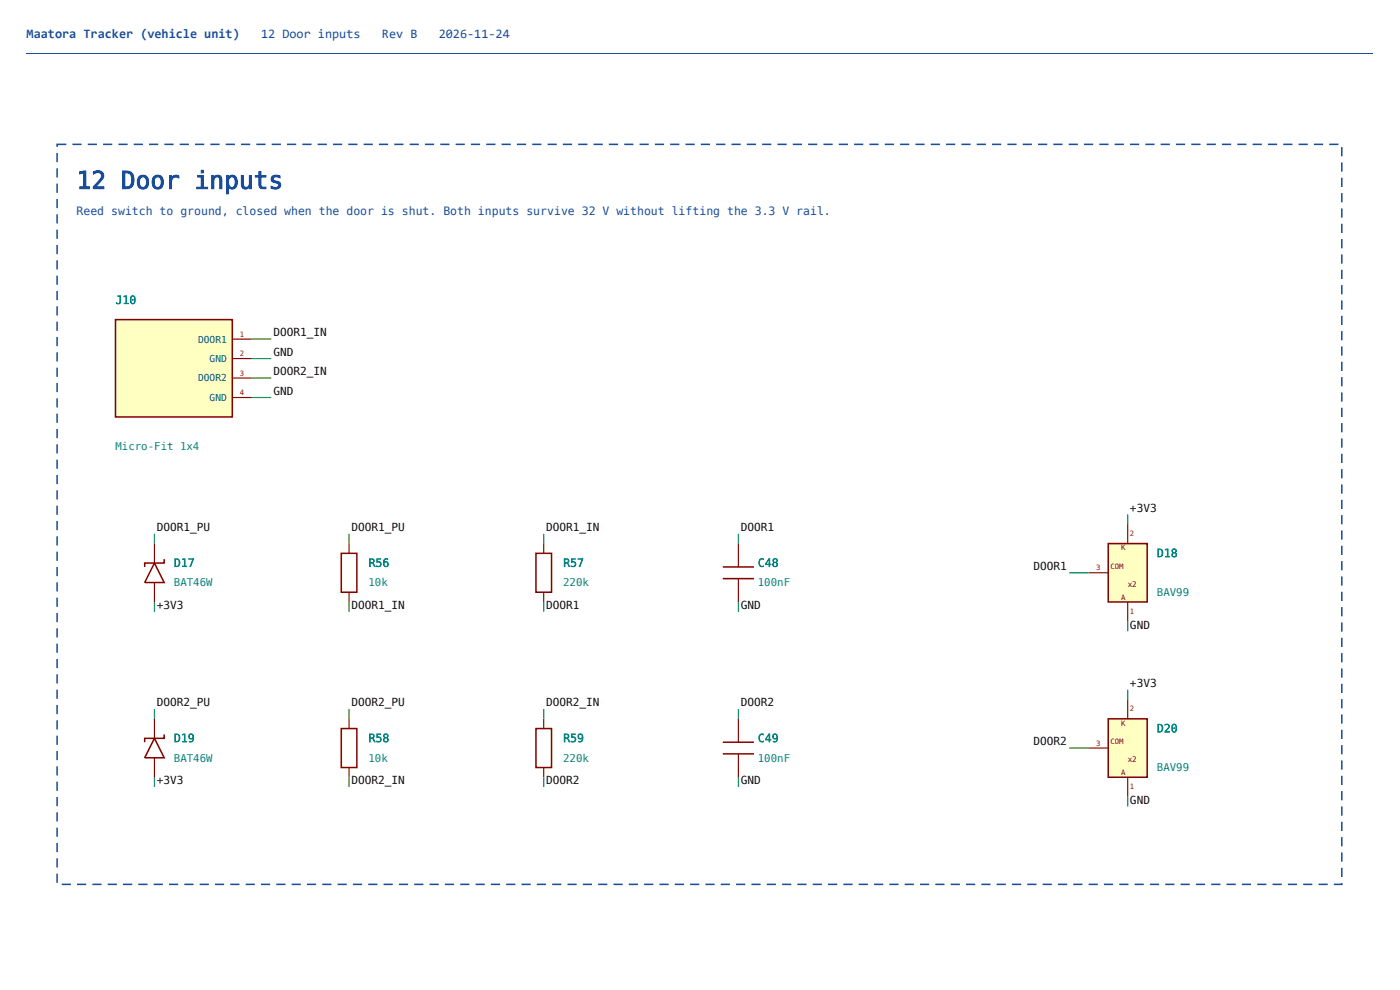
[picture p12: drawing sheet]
<svg xmlns="http://www.w3.org/2000/svg" width="420mm" height="297mm" viewBox="0 0 420 297" stroke-linecap="round" stroke-linejoin="round" font-family="sans-serif">
<defs><g id="words">
<text font-size="7.4" fill="#1a4d99" x="23" y="56.6">12 Door inputs</text>
<g font-size="3.9" fill="#1a4d99">
<text x="8" y="11.4">Maatora Tracker (vehicle unit)</text>
<text x="78.4" y="11.4">12 Door inputs</text>
<text x="114.6" y="11.4">Rev B</text>
<text x="131.7" y="11.4">2026-11-24</text>
</g>
<text font-size="3.5" fill="#1a4d99" x="23" y="64.5">Reed switch to ground, closed when the door is shut. Both inputs survive 32 V without lifting the 3.3 V rail.</text>
<g font-size="3.5" fill="#008484">
<text x="34.7" y="91.2">J10</text>
<text x="347.2" y="167.1">D18</text>
<text x="52.2" y="170.1">D17</text>
<text x="110.6" y="170.1">R56</text>
<text x="169" y="170.1">R57</text>
<text x="227.5" y="170.1">C48</text>
<text x="347.2" y="219.7">D20</text>
<text x="52.2" y="222.6">D19</text>
<text x="110.6" y="222.6">R58</text>
<text x="169" y="222.6">R59</text>
<text x="227.5" y="222.6">C49</text>
</g>
<g font-size="3.3" fill="#0f0f0f">
<text x="82.1" y="100.9">DOOR1_IN</text>
<text x="82.1" y="106.8">GND</text>
<text x="82.1" y="112.6">DOOR2_IN</text>
<text x="82.1" y="118.5">GND</text>
<text x="339.2" y="153.5">+3V3</text>
<text x="47" y="159.3">DOOR1_PU</text>
<text x="105.5" y="159.3">DOOR1_PU</text>
<text x="163.9" y="159.3">DOOR1_IN</text>
<text x="222.3" y="159.3">DOOR1</text>
<text x="310.2" y="171">DOOR1</text>
<text x="47" y="182.7">+3V3</text>
<text x="105.5" y="182.7">DOOR1_IN</text>
<text x="163.9" y="182.7">DOOR1</text>
<text x="222.3" y="182.7">GND</text>
<text x="339.2" y="188.6">GND</text>
<text x="339.2" y="206.1">+3V3</text>
<text x="47" y="211.9">DOOR2_PU</text>
<text x="105.5" y="211.9">DOOR2_PU</text>
<text x="163.9" y="211.9">DOOR2_IN</text>
<text x="222.3" y="211.9">DOOR2</text>
<text x="310.2" y="223.6">DOOR2</text>
<text x="47" y="235.3">+3V3</text>
<text x="105.5" y="235.3">DOOR2_IN</text>
<text x="163.9" y="235.3">DOOR2</text>
<text x="222.3" y="235.3">GND</text>
<text x="339.2" y="241.1">GND</text>
</g>
<g font-size="3.2" fill="#008484">
<text x="34.7" y="135">Micro-Fit 1x4</text>
<text x="52.2" y="175.9">BAT46W</text>
<text x="110.6" y="175.9">10k</text>
<text x="169" y="175.9">220k</text>
<text x="227.5" y="175.9">100nF</text>
<text x="347.2" y="178.8">BAV99</text>
<text x="52.2" y="228.5">BAT46W</text>
<text x="110.6" y="228.5">10k</text>
<text x="169" y="228.5">220k</text>
<text x="227.5" y="228.5">100nF</text>
<text x="347.2" y="231.4">BAV99</text>
</g>
<g font-size="2.9" fill="#006464">
<text x="59.5" y="102.8">DOOR1</text>
<text x="62.9" y="108.6">GND</text>
<text x="59.5" y="114.5">DOOR2</text>
<text x="62.9" y="120.3">GND</text>
</g>
<g font-size="2.3" fill="#840000">
<text x="338.5" y="176.1">x2</text>
<text x="338.5" y="228.7">x2</text>
</g>
<g font-size="2.2" fill="#a90000">
<text x="72" y="101">1</text>
<text x="72" y="106.9">2</text>
<text x="72" y="112.7">3</text>
<text x="72" y="118.6">4</text>
<text x="339.2" y="160.8">2</text>
<text x="336.5" y="165.1">K</text>
<text x="329" y="171.2">3</text>
<text x="333.3" y="170.7">COM</text>
<text x="336.5" y="179.9">A</text>
<text x="339.2" y="184.2">1</text>
<text x="339.2" y="213.4">2</text>
<text x="336.5" y="217.7">K</text>
<text x="329" y="223.7">3</text>
<text x="333.3" y="223.3">COM</text>
<text x="336.5" y="232.5">A</text>
<text x="339.2" y="236.8">1</text>
</g>
</g></defs>
<path d="M7.9 16h404.1" fill="none" stroke="#1a4d99" stroke-width=".3"/>
<path d="M7.9 34.1h404v240.4h-404z" fill="#fff"/>
<path d="M21.7 43.1h2.8v.4h-2.8zM26.3 43.1h2.8v.4h-2.8zM30.9 43.1h2.8v.4h-2.8zM35.5 43.1h2.8v.4h-2.8zM40.1 43.1h2.8v.4h-2.8zM44.7 43.1h2.8v.4h-2.8zM49.3 43.1h2.8v.4h-2.8zM53.9 43.1h2.8v.4h-2.8zM58.5 43.1h2.8v.4h-2.8zM63.1 43.1h2.8v.4h-2.8zM67.7 43.1h2.8v.4h-2.8zM72.3 43.1h2.8v.4h-2.8zM76.9 43.1h2.8v.4h-2.8zM81.5 43.1h2.8v.4h-2.8zM86.1 43.1h2.8v.4h-2.8zM90.7 43.1h2.8v.4h-2.8zM95.3 43.1h2.8v.4h-2.8zM99.9 43.1h2.8v.4h-2.8zM104.5 43.1h2.8v.4h-2.8zM109.1 43.1h2.8v.4h-2.8zM113.7 43.1h2.8v.4h-2.8zM118.3 43.1h2.8v.4h-2.8zM122.9 43.1h2.8v.4h-2.8zM127.5 43.1h2.8v.4h-2.8zM132.1 43.1h2.8v.4h-2.8zM136.7 43.1h2.8v.4h-2.8zM141.3 43.1h2.8v.4h-2.8zM145.9 43.1h2.8v.4h-2.8zM150.5 43.1h2.8v.4h-2.8zM155.1 43.1h2.8v.4h-2.8zM159.7 43.1h2.8v.4h-2.8zM164.3 43.1h2.8v.4h-2.8zM168.9 43.1h2.8v.4h-2.8zM173.5 43.1h2.8v.4h-2.8zM178.1 43.1h2.8v.4h-2.8zM182.7 43.1h2.8v.4h-2.8zM187.3 43.1h2.8v.4h-2.8zM191.9 43.1h2.8v.4h-2.8zM196.5 43.1h2.8v.4h-2.8zM201.1 43.1h2.8v.4h-2.8zM205.8 43.1h2.7v.4h-2.7zM210.4 43.1h2.7v.4h-2.7zM215 43.1h2.7v.4h-2.7zM219.6 43.1h2.7v.4h-2.7zM224.2 43.1h2.7v.4h-2.7zM228.8 43.1h2.7v.4h-2.7zM233.4 43.1h2.7v.4h-2.7zM238 43.1h2.7v.4h-2.7zM242.6 43.1h2.7v.4h-2.7zM247.2 43.1h2.7v.4h-2.7zM251.8 43.1h2.7v.4h-2.7zM256.4 43.1h2.7v.4h-2.7zM261 43.1h2.7v.4h-2.7zM265.6 43.1h2.7v.4h-2.7zM270.2 43.1h2.7v.4h-2.7zM274.8 43.1h2.7v.4h-2.7zM279.4 43.1h2.7v.4h-2.7zM284 43.1h2.7v.4h-2.7zM288.6 43.1h2.7v.4h-2.7zM293.2 43.1h2.7v.4h-2.7zM297.8 43.1h2.7v.4h-2.7zM302.4 43.1h2.7v.4h-2.7zM307 43.1h2.7v.4h-2.7zM311.6 43.1h2.7v.4h-2.7zM316.2 43.1h2.7v.4h-2.7zM320.8 43.1h2.7v.4h-2.7zM325.4 43.1h2.7v.4h-2.7zM330 43.1h2.7v.4h-2.7zM334.6 43.1h2.7v.4h-2.7zM339.2 43.1h2.7v.4h-2.7zM343.8 43.1h2.7v.4h-2.7zM348.4 43.1h2.7v.4h-2.7zM353 43.1h2.7v.4h-2.7zM357.6 43.1h2.7v.4h-2.7zM362.2 43.1h2.7v.4h-2.7zM366.8 43.1h2.7v.4h-2.7zM371.4 43.1h2.7v.4h-2.7zM376 43.1h2.7v.4h-2.7zM380.6 43.1h2.7v.4h-2.7zM385.2 43.1h2.7v.4h-2.7zM389.8 43.1h2.7v.4h-2.7zM394.4 43.1h2.7v.4h-2.7zM399 43.1h2.7v.4h-2.7zM402.5 44.1h.5v2.8h-.5zM402.5 48.7h.5v2.8h-.5zM402.5 53.3h.5v2.8h-.5zM402.5 57.9h.5v2.8h-.5zM402.5 62.5h.5v2.8h-.5zM402.5 67.1h.5v2.8h-.5zM402.5 71.7h.5v2.8h-.5zM402.5 76.3h.5v2.8h-.5zM402.5 80.9h.5v2.8h-.5zM402.5 85.5h.5v2.8h-.5zM402.5 90.1h.5v2.8h-.5zM402.5 94.7h.5v2.8h-.5zM402.5 99.3h.5v2.8h-.5zM402.5 103.9h.5v2.8h-.5zM402.5 108.5h.5v2.8h-.5zM402.5 113.1h.5v2.8h-.5zM402.5 117.7h.5v2.8h-.5zM402.5 122.3h.5v2.8h-.5zM402.5 126.9h.5v2.8h-.5zM402.5 131.5h.5v2.8h-.5zM402.5 136.1h.5v2.8h-.5zM402.5 140.7h.5v2.8h-.5zM402.5 145.3h.5v2.8h-.5zM402.5 149.9h.5v2.8h-.5zM402.5 154.5h.5v2.8h-.5zM402.5 159.1h.5v2.8h-.5zM402.5 163.7h.5v2.8h-.5zM402.5 168.3h.5v2.8h-.5zM402.5 172.9h.5v2.8h-.5zM402.5 177.5h.5v2.8h-.5zM402.5 182.1h.5v2.8h-.5zM402.5 186.7h.5v2.8h-.5zM402.5 191.3h.5v2.8h-.5zM402.5 195.9h.5v2.8h-.5zM402.5 200.5h.5v2.8h-.5zM402.5 205.1h.5v2.8h-.5zM402.5 209.7h.5v2.8h-.5zM402.5 214.3h.5v2.8h-.5zM402.5 218.9h.5v2.8h-.5zM402.5 223.5h.5v2.8h-.5zM402.5 228.1h.5v2.8h-.5zM402.5 232.7h.5v2.8h-.5zM402.5 237.3h.5v2.8h-.5zM402.5 241.9h.5v2.8h-.5zM402.5 246.5h.5v2.8h-.5zM402.5 251.2h.5v2.7h-.5zM402.5 255.8h.5v2.7h-.5zM402.5 260.4h.5v2.7h-.5zM400.3 265.1h2.4v.2h-.2v-.3h.5v.5h-2.7zM395.7 265.1h2.8v.4h-2.8zM391.1 265.1h2.8v.4h-2.8zM386.5 265.1h2.8v.4h-2.8zM381.9 265.1h2.8v.4h-2.8zM377.3 265.1h2.8v.4h-2.8zM372.7 265.1h2.8v.4h-2.8zM368.1 265.1h2.8v.4h-2.8zM363.5 265.1h2.8v.4h-2.8zM358.9 265.1h2.8v.4h-2.8zM354.3 265.1h2.8v.4h-2.8zM349.7 265.1h2.8v.4h-2.8zM345.1 265.1h2.8v.4h-2.8zM340.5 265.1h2.8v.4h-2.8zM335.9 265.1h2.8v.4h-2.8zM331.3 265.1h2.8v.4h-2.8zM326.7 265.1h2.8v.4h-2.8zM322.1 265.1h2.8v.4h-2.8zM317.5 265.1h2.8v.4h-2.8zM312.9 265.1h2.8v.4h-2.8zM308.3 265.1h2.8v.4h-2.8zM303.7 265.1h2.8v.4h-2.8zM299.1 265.1h2.8v.4h-2.8zM294.5 265.1h2.8v.4h-2.8zM289.9 265.1h2.8v.4h-2.8zM285.3 265.1h2.8v.4h-2.8zM280.7 265.1h2.8v.4h-2.8zM276.1 265.1h2.8v.4h-2.8zM271.5 265.1h2.8v.4h-2.8zM266.9 265.1h2.8v.4h-2.8zM262.3 265.1h2.8v.4h-2.8zM257.7 265.1h2.8v.4h-2.8zM253.1 265.1h2.8v.4h-2.8zM248.5 265.1h2.8v.4h-2.8zM243.9 265.1h2.8v.4h-2.8zM239.3 265.1h2.8v.4h-2.8zM234.7 265.1h2.8v.4h-2.8zM230.1 265.1h2.8v.4h-2.8zM225.5 265.1h2.8v.4h-2.8zM220.9 265.1h2.8v.4h-2.8zM216.3 265.1h2.8v.4h-2.8zM211.7 265.1h2.8v.4h-2.8zM207.1 265.1h2.8v.4h-2.8zM202.5 265.1h2.8v.4h-2.8zM197.9 265.1h2.8v.4h-2.8zM193.3 265.1h2.8v.4h-2.8zM188.7 265.1h2.8v.4h-2.8zM184.1 265.1h2.8v.4h-2.8zM179.5 265.1h2.8v.4h-2.8zM174.9 265.1h2.8v.4h-2.8zM170.3 265.1h2.8v.4h-2.8zM165.7 265.1h2.8v.4h-2.8zM161.1 265.1h2.8v.4h-2.8zM156.5 265.1h2.8v.4h-2.8zM151.9 265.1h2.8v.4h-2.8zM147.3 265.1h2.8v.4h-2.8zM142.7 265.1h2.8v.4h-2.8zM138.1 265.1h2.8v.4h-2.8zM133.5 265.1h2.8v.4h-2.8zM128.9 265.1h2.8v.4h-2.8zM124.3 265.1h2.8v.4h-2.8zM119.7 265.1h2.8v.4h-2.8zM115.1 265.1h2.8v.4h-2.8zM110.5 265.1h2.8v.4h-2.8zM105.9 265.1h2.8v.4h-2.8zM101.3 265.1h2.8v.4h-2.8zM96.7 265.1h2.8v.4h-2.8zM92.1 265.1h2.8v.4h-2.8zM87.5 265.1h2.8v.4h-2.8zM82.9 265.1h2.8v.4h-2.8zM78.3 265.1h2.8v.4h-2.8zM73.7 265.1h2.8v.4h-2.8zM69.1 265.1h2.8v.4h-2.8zM64.5 265.1h2.8v.4h-2.8zM59.9 265.1h2.8v.4h-2.8zM55.3 265.1h2.8v.4h-2.8zM50.7 265.1h2.8v.4h-2.8zM46.1 265.1h2.8v.4h-2.8zM41.5 265.1h2.8v.4h-2.8zM36.9 265.1h2.8v.4h-2.8zM32.3 265.1h2.8v.4h-2.8zM27.7 265.1h2.8v.4h-2.8zM23.1 265.1h2.8v.4h-2.8zM18.5 265.1h2.8v.4h-2.8zM16.9 262.1h.5v2.8h-.5zM16.9 257.5h.5v2.8h-.5zM16.9 252.9h.5v2.8h-.5zM16.9 248.3h.5v2.8h-.5zM16.9 243.7h.5v2.8h-.5zM16.9 239.1h.5v2.8h-.5zM16.9 234.5h.5v2.8h-.5zM16.9 229.9h.5v2.8h-.5zM16.9 225.3h.5v2.8h-.5zM16.9 220.7h.5v2.8h-.5zM16.9 216.1h.5v2.8h-.5zM16.9 211.5h.5v2.8h-.5zM16.9 206.9h.5v2.8h-.5zM16.9 202.3h.5v2.8h-.5zM16.9 197.7h.5v2.8h-.5zM16.9 193.1h.5v2.8h-.5zM16.9 188.5h.5v2.8h-.5zM16.9 183.9h.5v2.8h-.5zM16.9 179.3h.5v2.8h-.5zM16.9 174.7h.5v2.8h-.5zM16.9 170.1h.5v2.8h-.5zM16.9 165.5h.5v2.8h-.5zM16.9 160.9h.5v2.8h-.5zM16.9 156.3h.5v2.8h-.5zM16.9 151.7h.5v2.8h-.5zM16.9 147.1h.5v2.8h-.5zM16.9 142.5h.5v2.8h-.5zM16.9 137.9h.5v2.8h-.5zM16.9 133.3h.5v2.8h-.5zM16.9 128.7h.5v2.8h-.5zM16.9 124.1h.5v2.8h-.5zM16.9 119.5h.5v2.8h-.5zM16.9 114.9h.5v2.7h-.5zM16.9 110.3h.5v2.7h-.5zM16.9 105.7h.5v2.7h-.5zM16.9 101.1h.5v2.7h-.5zM16.9 96.5h.5v2.7h-.5zM16.9 91.9h.5v2.7h-.5zM16.9 87.3h.5v2.7h-.5zM16.9 82.7h.5v2.7h-.5zM16.9 78.1h.5v2.7h-.5zM16.9 73.5h.5v2.7h-.5zM16.9 68.9h.5v2.7h-.5zM16.9 64.3h.5v2.7h-.5zM16.9 59.7h.5v2.7h-.5zM16.9 55.1h.5v2.7h-.5zM16.9 50.5h.5v2.7h-.5zM16.9 45.9h.5v2.7h-.5zM16.9 43.1h3v.4h-2.8v-.2h.3v.7h-.5z" fill="#1a4d99"/>
<g fill="none" stroke="#009600" stroke-width=".35">
<path d="M75.6 101.7h5.8M75.6 107.6h5.8M75.6 113.4h5.8M75.6 119.3h5.8M338.5 154.3v2.9M46.3 160.2v2.9M104.8 160.2v2.9M163.2 160.2v2.9M221.6 160.2v2.9M320.9 171.8h5.9M46.3 180.6v2.9M104.8 180.6v2.9"/>
<path d="M163.2 180.6v2.9M221.6 180.6v2.9M338.5 186.4v3M46.3 212.7v3M104.8 212.7v3M163.2 212.7v3M221.6 212.7v3M338.5 206.9v2.9M46.3 233.2v2.9M104.8 233.2v2.9M163.2 233.2v2.9M221.6 233.2v2.9"/>
<path d="M320.9 224.4h5.9M338.5 239v2.9"/>
</g>
<path d="M34.7 95.9h35v29.2h-35z" fill="#ffffc2"/>
<path d="M34.7 95.9h35v29.2h-35zM46.3 168.9l3 5.9h-5.9zM49.3 167.8v1.1h-5.9v1.2M102.4 166h4.7v11.7h-4.7zM160.9 166h4.6v11.7h-4.6zM216.9 170.1h9.4M216.9 173.6h9.4" fill="none" stroke="#840000" stroke-width=".46"/>
<path d="M69.7 101.7h5.9M69.7 107.6h5.9M69.7 113.4h5.9M69.7 119.3h5.9M46.3 163.1v5.8M46.3 174.8v5.8M104.8 163.1v2.9M104.8 177.7v2.9M163.2 163.1v2.9M163.2 177.7v2.9M221.6 163.1v7M221.6 173.6v7" fill="none" stroke="#840000" stroke-width=".35"/>
<path d="M332.6 163.1h11.7v17.5h-11.7z" fill="#ffffc2"/>
<path d="M332.6 163.1h11.7v17.5h-11.7zM102.4 218.6h4.7v11.7h-4.7zM160.9 218.6h4.6v11.7h-4.6zM46.3 221.5l3 5.8h-5.9zM49.3 220.3v1.2h-5.9v1.2M216.9 222.7h9.4M216.9 226.2h9.4" fill="none" stroke="#840000" stroke-width=".46"/>
<path d="M338.5 157.2v5.9M326.8 171.8h5.8M338.5 180.6v5.8M46.3 215.7v5.8M104.8 215.7v2.9M163.2 215.7v2.9M221.6 215.7v7M46.3 227.3v5.9M104.8 230.3v2.9M163.2 230.3v2.9M221.6 226.2v7" fill="none" stroke="#840000" stroke-width=".35"/>
<path d="M332.6 215.7h11.7v17.5h-11.7z" fill="#ffffc2"/>
<path d="M332.6 215.7h11.7v17.5h-11.7z" fill="none" stroke="#840000" stroke-width=".46"/>
<path d="M338.5 209.8v5.9M326.8 224.4h5.8M338.5 233.2v5.8" fill="none" stroke="#840000" stroke-width=".35"/>
<use href="#words"/>
</svg>
